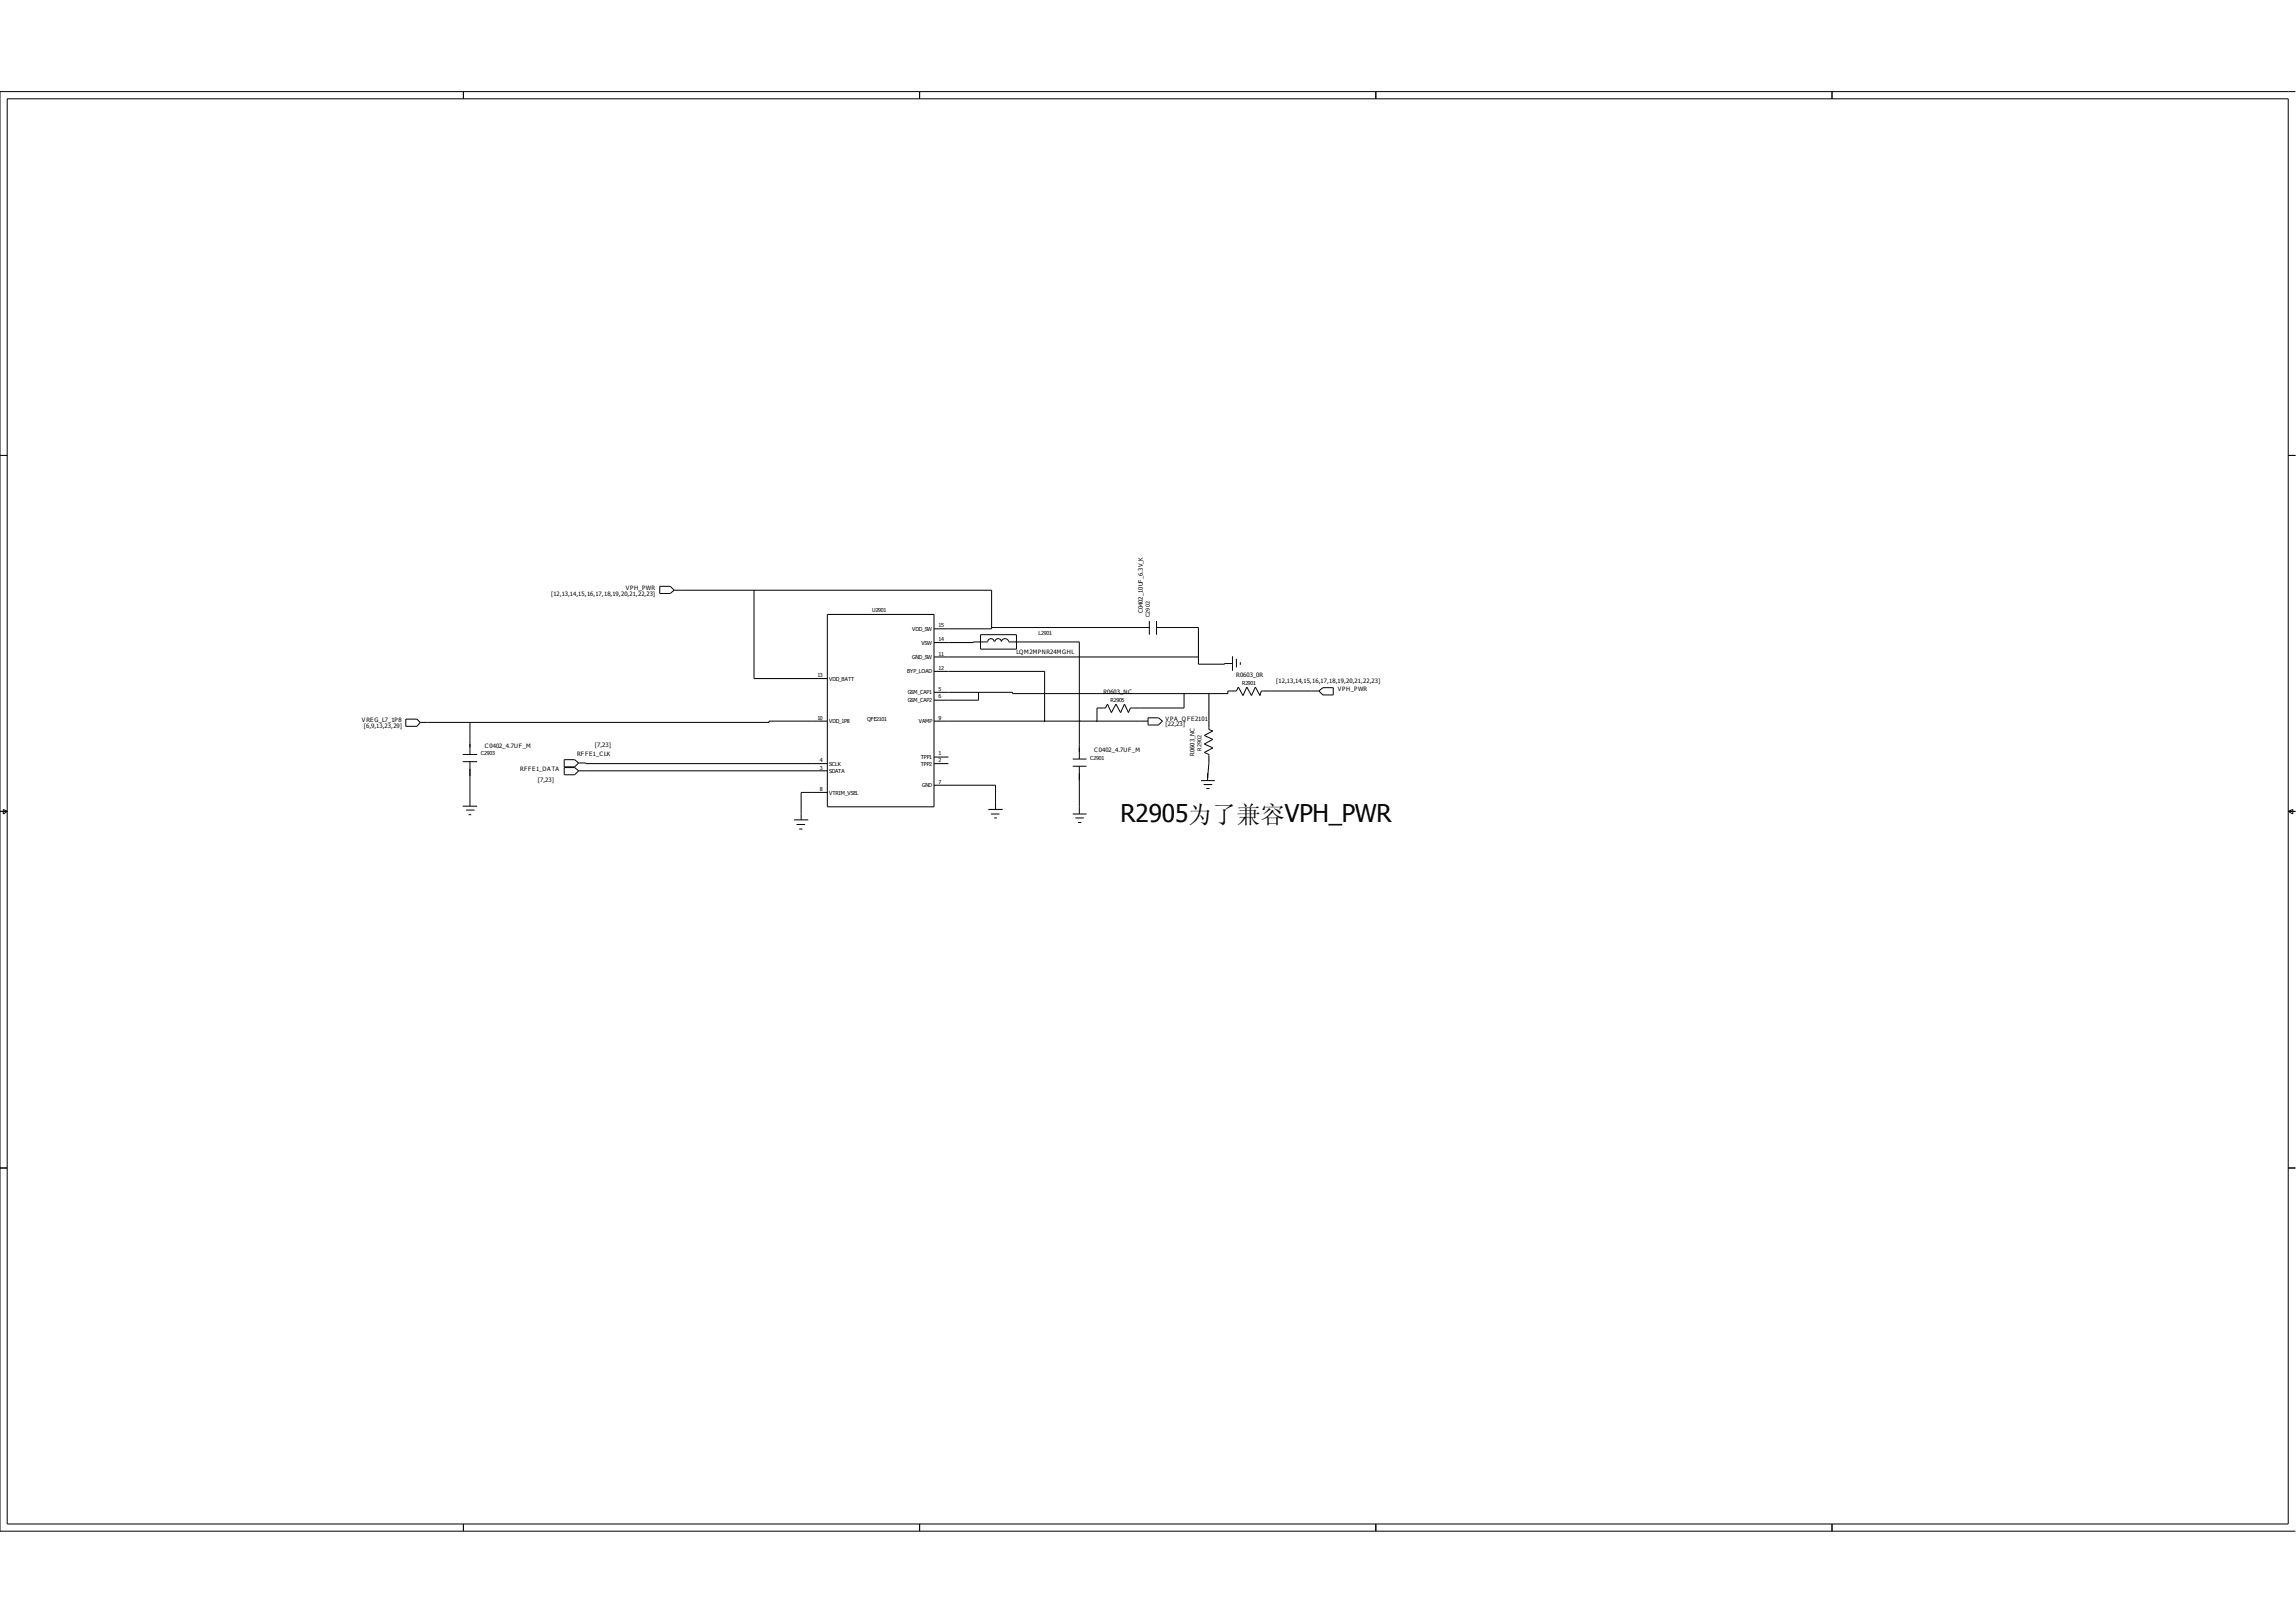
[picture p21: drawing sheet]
<svg xmlns="http://www.w3.org/2000/svg" width="297mm" height="210mm" viewBox="0 0 297 210" stroke-linecap="round" stroke-linejoin="round" font-family="sans-serif">
<defs><g id="words">
<text font-size="3.2" x="145" y="106.4">R2905为了兼容VPH_PWR</text>
<g font-size=".8">
<text x="71.3" y="77.1">[12,13,14,15,16,17,18,19,20,21,22,23]</text>
<text x="80.9" y="76.4">VPH_PWR</text>
<text x="147.8" y="79.3" transform="rotate(-90 147.8 79.3)">C0402_10UF_6.3V_K</text>
<text x="131.5" y="84.6">LQM2MPNR24MGHL</text>
<text x="142.7" y="89.8">R0603_NC</text>
<text x="159.9" y="87.6">R0603_0R</text>
<text x="165.1" y="88.3">[12,13,14,15,16,17,18,19,20,21,22,23]</text>
<text x="173" y="89.4">VPH_PWR</text>
<text x="46.8" y="93.5">VREG_L7_1P8</text>
<text x="47.1" y="94.2">[6,9,13,23,29]</text>
<text x="150.8" y="94">[22,23]</text>
<text x="150.8" y="93.2">VPA_Q FE2101</text>
<text x="62.7" y="96.8">C0402_4.7UF_M</text>
<text x="67.3" y="99.7">RF FE1_DATA</text>
<text x="69.6" y="101.2">[7,23]</text>
<text x="74.7" y="97.8">RF FE1_C LK</text>
<text x="77" y="96.6">[7,23]</text>
<text x="141.6" y="97.3">C0402_4.7UF_M</text>
<text x="154.5" y="97.8" transform="rotate(-90 154.5 97.8)">R0603_NC</text>
</g>
<g font-size=".7">
<text x="112.8" y="79.2">U2901</text>
<text x="118" y="81.6">VDD_SW</text>
<text x="119.2" y="83.4">VSW</text>
<text x="121.4" y="81.1">15</text>
<text x="121.4" y="83">14</text>
<text x="134.3" y="82.1">L2901</text>
<text x="148.7" y="79.9" transform="rotate(-90 148.7 79.9)">C2902</text>
<text x="105.7" y="87.6">13</text>
<text x="107.3" y="88.1">VDD_BATT</text>
<text x="117.3" y="87.1">BYP_LOAD</text>
<text x="117.4" y="89.9">GSM_CAP1</text>
<text x="118" y="85.3">GND_SW</text>
<text x="121.4" y="89.4">5</text>
<text x="121.4" y="86.7">12</text>
<text x="121.4" y="84.9">11</text>
<text x="160.7" y="88.6">R2901</text>
<text x="105.7" y="93.2">10</text>
<text x="107.3" y="93.6">VDD_1P8</text>
<text x="112.2" y="93.3">QFE2101</text>
<text x="117.4" y="90.9">GSM_CAP2</text>
<text x="118.9" y="93.6">VAMP</text>
<text x="121.4" y="90.4">6</text>
<text x="121.4" y="93.2">9</text>
<text x="143.7" y="90.8">R2905</text>
<text x="62.2" y="97.7">C2903</text>
<text x="106.1" y="99.6">3</text>
<text x="106.1" y="98.7">4</text>
<text x="107.3" y="100">SDATA</text>
<text x="107.3" y="99.1">SCLK</text>
<text x="119.1" y="98.2">TPP1</text>
<text x="119.1" y="99.1">TPP2</text>
<text x="119.3" y="101.9">GND</text>
<text x="121.4" y="97.7">1</text>
<text x="121.4" y="98.7">2</text>
<text x="121.4" y="101.5">7</text>
<text x="141" y="98.3">C2901</text>
<text x="155.4" y="97.1" transform="rotate(-90 155.4 97.1)">R2902</text>
<text x="106.1" y="102.4">8</text>
<text x="107.3" y="102.8">VTRIM_VSEL</text>
</g>
</g></defs>
<g fill="none" stroke="#000" stroke-width=".13">
<path d="M.9 12.8h295.1v184.4h-295.1zM59.9 11.9v.9M119 11.9v.9M178 11.9v.9M237 11.9v.9M296.9 11.9h-296.9v186.2h296.9M0 58.9h.9M296 58.9h.9M85.3 75.9h1.4l.5 .5-.5 .4h-1.4zM87.2 76.4h41.1v5h-7.5M97.5 76.4v11.4h9.5M107 79.5h13.8v24.9h-13.8z"/>
<path d="M52.5 93h1.4l.5 .5-.5 .5h-1.4zM59.9 97.6h1.8M59.9 98.6h1.8M60.8 93.5v4.1M60.8 98.6v5.7M73 98.3h1.3l.5 .4-.5 .5h-1.3zM73 99.3h1.3l.5 .4-.5 .5h-1.3zM74.8 98.7h1v.1h31.2M74.8 99.7h32.2M107 93.3h-7.5v.2h-45.1M120.8 98h1.9M120.8 98.8h1.9"/>
<path d="M120.8 86.9h14.3v6.4M120.8 85h34.2M120.8 93.3h27.7M126.6 89.6v1h-5.8M126.8 82.1h4.7v1.9h-4.7zM127.8 83a.43 .43 0 0 1 .4-.4 .43 .43 0 0 1 .4 .4M127.8 83.1h-7M128.3 81.2h20.4M130.5 83a.48 .48 0 0 0-.5-.4 .48 .48 0 0 0-.5 .4 .42 .42 0 0 0-.4-.4 .42 .42 0 0 0-.4 .4M130.5 83.1h9.1v15.1M138.8 98.2h1.7M138.8 99.1h1.7"/>
<path d="M139.6 93.3h.1M139.6 99.1v6.2M148.5 92.9h1.4l.5 .4-.5 .5h-1.4zM148.7 80.3v1.8M149.6 81.2h5.4v4.7h3.4h1M149.6 80.3v1.8M153.2 89.7v1.9h-7l-.2 .6-.5-1.1-.6 1.1-.5-1.1-.6 1.1-.5-1.1-.3 .5h-1.1v1.7M156.4 89.7v4.7l.5 .2-1.1 .6 1.1 .5-1.1 .6 1.1 .5-1.1 .6 .6 .2-.2 3.1M159.4 84.9v1.9M159.9 85.3v1.1M160.4 85.7v.3M170.6 89.4h-7.4l-.2 .6-.6-1.1-.5 1.1-.6-1.1-.5 1.1-.6-1.1-.3 .5h-1.1v.3h-27.8v-.1h-10.2"/>
<path d="M170.6 89.4l.5-.4h1.4v.9h-1.4zM0 105h.9M.4 104.7l.5 .3-.5 .3zM59.9 104.3h1.8M60.3 104.8h1.1M60.6 105.4h.4M102.7 106.1h1.9M103 106.7h1.1M103.4 107.3h.4M107 102.5h-3.4v3.6M120.8 101.6h8v3.1M127.8 104.7h1.9"/>
<path d="M128.2 105.3h1.1M128.6 105.8h.3M138.8 105.3h1.7M139.1 105.8h1.1M139.4 106.4h.5M155.4 101h1.7M155.7 101.5h1.1M156 102h.5M156.2 100.1v.9M296 105h.9M296 105l.6-.3v.6zM0 151.1h.9"/>
<path d="M296 151.1h.9M59.9 197.2v.9M119 197.2v.9M178 197.2v.9M237 197.2v.9"/>
</g>
<path d="M97.5 76.4l.1 .1zM60.8 93.5l.1 .1zM126.6 89.6l.1 .1zM128.3 81.2l.1 .1zM135.1 93.3l.1 .1zM139.6 93.3l.1 .1zM141.8 93.3l.1 .1zM153.2 89.7v.1zM155 85l.1 .1zM156.3 89.7l.1 .1z" fill="#000"/>
<use href="#words"/>
</svg>
